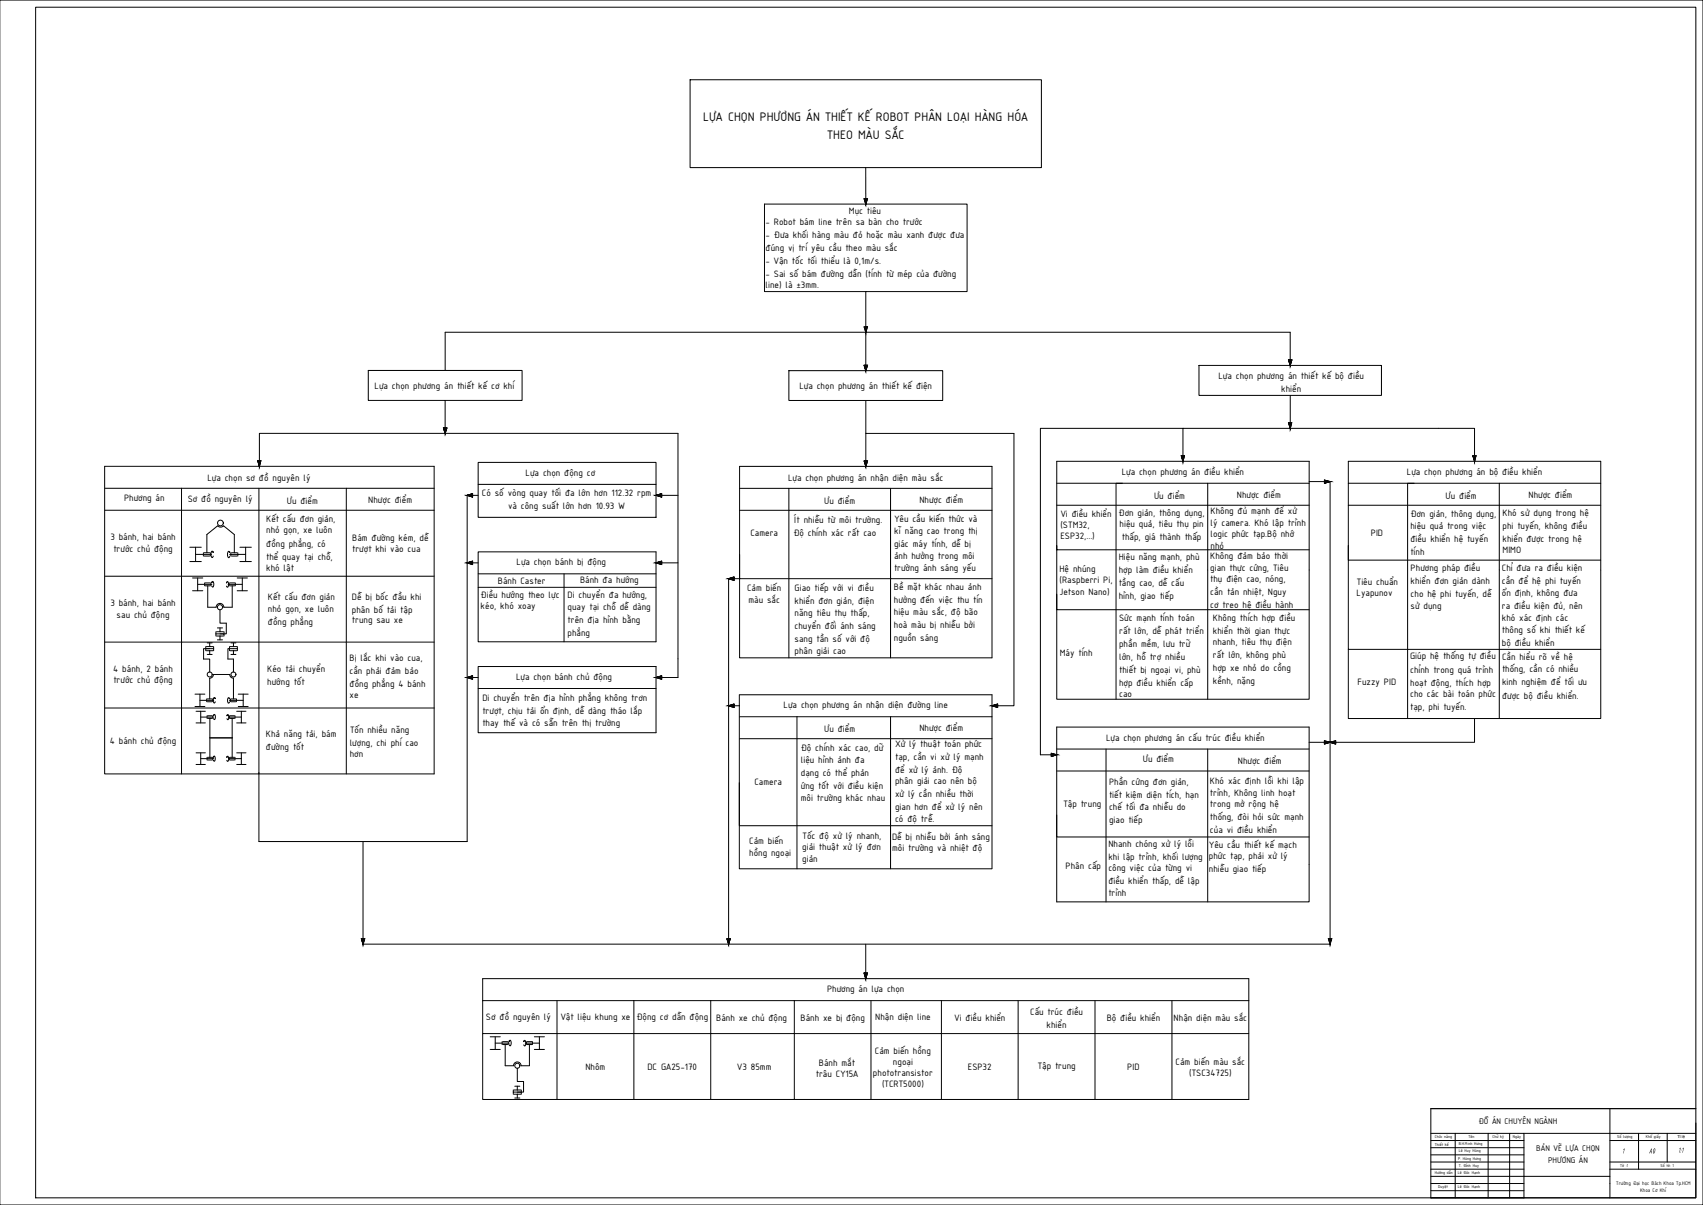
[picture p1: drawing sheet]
<svg xmlns="http://www.w3.org/2000/svg" width="1189mm" height="841mm" viewBox="0 0 1189 841" stroke-linecap="round" stroke-linejoin="round" font-family="sans-serif">
<defs><g id="words">
<g font-size="9.3">
<text x="491" y="84">LỰA CHỌN PHƯƠNG ÁN THIẾT KẾ ROBOT PHÂN LOẠI HÀNG HÓA</text>
<text x="578" y="97">THEO MÀU SẮC</text>
</g>
<g font-size="7">
<text x="593" y="149">Mục tiêu</text>
<text x="534" y="157">- Robot bám line trên sa bàn cho trước</text>
<text x="534" y="166">- Đưa khối hàng màu đỏ hoặc màu xanh được đưa</text>
<text x="534" y="175">đúng vị trí yêu cầu theo màu sắc</text>
<text x="534" y="184">- Vận tốc tối thiểu là 0,1m/s.</text>
<text x="534" y="193">- Sai số bám đường dẫn (tính từ mép của đường</text>
<text x="534" y="201">line) là ±3mm.</text>
<text x="851" y="264">Lựa chọn phương án thiết kế bộ điều</text>
<text x="261" y="271">Lựa chọn phương án thiết kế cơ khí</text>
<text x="558" y="271">Lựa chọn phương án thiết kế điện</text>
<text x="894" y="273">khiển</text>
<text x="145" y="336">Lựa chọn sơ đồ nguyên lý</text>
<text x="367" y="333">Lựa chọn động cơ</text>
<text x="550" y="335">Lựa chọn phương án nhận diện màu sắc</text>
<text x="783" y="332">Lựa chọn phương án điều khiển</text>
<text x="982" y="332">Lựa chọn phương án bộ điều khiển</text>
<text x="336" y="346">Có số vòng quay tối đa lớn hơn 112.32 rpm</text>
<text x="864" y="348">Nhược điểm</text>
<text x="1067" y="348">Nhược điểm</text>
<text x="87" y="350">Phương án</text>
<text x="131" y="350">Sơ đồ nguyên lý</text>
<text x="200" y="352">Ưu điểm</text>
<text x="257" y="351">Nhược điểm</text>
<text x="575" y="352">Ưu điểm</text>
<text x="642" y="351">Nhược điểm</text>
<text x="806" y="349">Ưu điểm</text>
<text x="1009" y="349">Ưu điểm</text>
<text x="355" y="355">và công suất lớn hơn 10.93 W</text>
<text x="845" y="359">Không đủ mạnh để xử</text>
<text x="186" y="364">Kết cấu đơn giản,</text>
<text x="554" y="365">Ít nhiễu từ môi trường.</text>
<text x="624" y="364">Yêu cầu kiến thức và</text>
<text x="741" y="361">Vi điều khiển</text>
<text x="781" y="360">Đơn giản, thông dụng,</text>
<text x="985" y="361">Đơn giản, thông dụng,</text>
<text x="1049" y="360">Khó sử dụng trong hệ</text>
<text x="740" y="368">(STM32,</text>
<text x="782" y="368">hiệu quả, tiêu thụ pin</text>
<text x="845" y="367">lý camera. Khó lập trình</text>
<text x="985" y="369">hiệu quả trong việc</text>
<text x="1049" y="369">phi tuyến, không điều</text>
<text x="77" y="377">3 bánh, hai bánh</text>
<text x="186" y="372">nhỏ gọn, xe luôn</text>
<text x="246" y="377">Bám đường kém, dễ</text>
<text x="524" y="374">Camera</text>
<text x="554" y="374">Độ chính xác rất cao</text>
<text x="624" y="373">kĩ năng cao trong thị</text>
<text x="740" y="376">ESP32,...)</text>
<text x="783" y="377">thấp, giá thành thấp</text>
<text x="845" y="375">logic phức tạp.Bộ nhớ</text>
<text x="957" y="374">PID</text>
<text x="186" y="381">đồng phẳng, có</text>
<text x="624" y="382">giác máy tính, dễ bị</text>
<text x="845" y="383">nhỏ</text>
<text x="985" y="378">điều khiển hệ tuyến</text>
<text x="1049" y="378">khiển được trong hệ</text>
<text x="79" y="385">trước chủ động</text>
<text x="246" y="385">trượt khi vào cua</text>
<text x="624" y="390">ảnh hưởng trong môi</text>
<text x="985" y="387">tính</text>
<text x="1049" y="386">MIMO</text>
<text x="186" y="391">thể quay tại chỗ,</text>
<text x="361" y="394">Lựa chọn bánh bị động</text>
<text x="781" y="391">Hiệu năng mạnh, phù</text>
<text x="845" y="390">Không đảm bảo thời</text>
<text x="186" y="399">khó lật</text>
<text x="624" y="399">trường ánh sáng yếu</text>
<text x="740" y="399">Hệ nhúng</text>
<text x="781" y="400">hợp làm điều khiển</text>
<text x="845" y="398">gian thực cứng, Tiêu</text>
<text x="985" y="399">Phương pháp điều</text>
<text x="1048" y="398">Chỉ đưa ra điều kiện</text>
<text x="348" y="408">Bánh Caster</text>
<text x="405" y="407">Bánh đa hướng</text>
<text x="740" y="407">(Raspberri Pi,</text>
<text x="845" y="406">thụ điện cao, nóng,</text>
<text x="985" y="408">khiển đơn giản dành</text>
<text x="1048" y="408">cần để hệ phi tuyến</text>
<text x="522" y="412">Cảm biến</text>
<text x="555" y="412">Giao tiếp với vi điều</text>
<text x="624" y="411">Bề mặt khác nhau ảnh</text>
<text x="781" y="409">tầng cao, dễ cấu</text>
<text x="947" y="408">Tiêu chuẩn</text>
<text x="187" y="419">Kết cấu đơn giản</text>
<text x="246" y="419">Dễ bị bốc đầu khi</text>
<text x="336" y="417">Điều hướng theo lực</text>
<text x="396" y="417">Di chuyển đa hướng,</text>
<text x="740" y="415">Jetson Nano)</text>
<text x="781" y="418">hình, giao tiếp</text>
<text x="845" y="415">cần tản nhiệt, Nguy</text>
<text x="947" y="416">Lyapunov</text>
<text x="985" y="417">cho hệ phi tuyến, dễ</text>
<text x="1048" y="416">ổn định, không đưa</text>
<text x="77" y="423">3 bánh, hai bánh</text>
<text x="336" y="425">kéo, khó xoay</text>
<text x="522" y="421">màu sắc</text>
<text x="555" y="421">khiển đơn giản, điện</text>
<text x="624" y="421">hưởng đến việc thu tín</text>
<text x="845" y="424">cơ treo hệ điều hành</text>
<text x="985" y="425">sử dụng</text>
<text x="1048" y="425">ra điều kiện đủ, nên</text>
<text x="81" y="431">sau chủ động</text>
<text x="187" y="427">nhỏ gọn, xe luôn</text>
<text x="246" y="428">phân bố tải tập</text>
<text x="396" y="426">quay tại chỗ dễ dàng</text>
<text x="555" y="430">năng tiêu thụ thấp,</text>
<text x="624" y="429">hiệu màu sắc, độ bão</text>
<text x="187" y="436">đồng phẳng</text>
<text x="246" y="435">trung sau xe</text>
<text x="396" y="435">trên địa hình bằng</text>
<text x="781" y="434">Sức mạnh tính toán</text>
<text x="847" y="433">Không thích hợp điều</text>
<text x="1048" y="433">khó xác định các</text>
<text x="555" y="439">chuyển đổi ánh sáng</text>
<text x="624" y="438">hoà màu bị nhiễu bởi</text>
<text x="781" y="443">rất lớn, dễ phát triển</text>
<text x="847" y="443">khiển thời gian thực</text>
<text x="1048" y="442">thông số khi thiết kế</text>
<text x="396" y="444">phẳng</text>
<text x="555" y="448">sang tần số với độ</text>
<text x="624" y="447">nguồn sáng</text>
<text x="781" y="452">phần mềm, lưu trữ</text>
<text x="847" y="450">nhanh, tiêu thụ điện</text>
<text x="1048" y="451">bộ điều khiển</text>
<text x="244" y="461">Bị lắc khi vào cua,</text>
<text x="555" y="456">phân giải cao</text>
<text x="740" y="458">Máy tính</text>
<text x="781" y="461">lớn, hỗ trợ nhiều</text>
<text x="847" y="459">rất lớn, không phù</text>
<text x="984" y="460">Giúp hệ thống tự điều</text>
<text x="1049" y="460">Cần hiểu rõ về hệ</text>
<text x="79" y="469">4 bánh, 2 bánh</text>
<text x="187" y="469">Kéo tải chuyển</text>
<text x="244" y="470">cần phải đảm bảo</text>
<text x="781" y="469">thiết bị ngoại vi, phù</text>
<text x="847" y="468">hợp xe nhỏ do cồng</text>
<text x="984" y="469">chỉnh trong quá trình</text>
<text x="1049" y="469">thống, cần có nhiều</text>
<text x="79" y="477">trước chủ động</text>
<text x="187" y="478">hướng tốt</text>
<text x="244" y="479">đồng phẳng 4 bánh</text>
<text x="360" y="475">Lựa chọn bánh chủ động</text>
<text x="781" y="479">hợp điều khiển cấp</text>
<text x="847" y="477">kềnh, nặng</text>
<text x="948" y="478">Fuzzy PID</text>
<text x="984" y="478">hoạt động, thích hợp</text>
<text x="1049" y="478">kinh nghiệm để tối ưu</text>
<text x="244" y="487">xe</text>
<text x="337" y="489">Di chuyển trên địa hình phẳng không trơn</text>
<text x="781" y="486">cao</text>
<text x="984" y="486">cho các bài toán phức</text>
<text x="1049" y="488">được bộ điều khiển.</text>
<text x="547" y="494">Lựa chọn phương án nhận diện đường line</text>
<text x="984" y="495">tạp, phi tuyến.</text>
<text x="337" y="498">trượt, chịu tải ổn định, dễ dàng tháo lắp</text>
<text x="337" y="507">thay thế và có sẵn trên thị trường</text>
<text x="186" y="515">Khả năng tải, bám</text>
<text x="244" y="512">Tốn nhiều năng</text>
<text x="575" y="511">Ưu điểm</text>
<text x="642" y="510">Nhược điểm</text>
<text x="77" y="519">4 bánh chủ động</text>
<text x="244" y="521">lượng, chi phí cao</text>
<text x="625" y="521">Xử lý thuật toán phức</text>
<text x="772" y="517">Lựa chọn phương án cấu trúc điều khiển</text>
<text x="186" y="524">đường tốt</text>
<text x="559" y="524">Độ chính xác cao, dữ</text>
<text x="244" y="528">hơn</text>
<text x="559" y="533">liệu hình ảnh đa</text>
<text x="625" y="530">tạp, cần vi xử lý mạnh</text>
<text x="798" y="532">Ưu điểm</text>
<text x="864" y="533">Nhược điểm</text>
<text x="625" y="539">để xử lý ảnh. Độ</text>
<text x="559" y="542">dạng có thể phản</text>
<text x="527" y="548">Camera</text>
<text x="559" y="551">ứng tốt với điều kiện</text>
<text x="625" y="547">phân giải cao nên bộ</text>
<text x="774" y="548">Phần cứng đơn giản,</text>
<text x="845" y="547">Khó xác định lỗi khi lập</text>
<text x="625" y="556">xử lý cần nhiều thời</text>
<text x="774" y="557">tiết kiệm diện tích, hạn</text>
<text x="845" y="555">trình, Không linh hoạt</text>
<text x="559" y="559">môi trường khác nhau</text>
<text x="742" y="563">Tập trung</text>
<text x="845" y="563">trong mở rộng hệ</text>
<text x="625" y="565">gian hơn để xử lý nên</text>
<text x="774" y="565">chế tối đa nhiễu do</text>
<text x="625" y="574">có độ trễ.</text>
<text x="774" y="574">giao tiếp</text>
<text x="845" y="572">thống, đòi hỏi sức mạnh</text>
<text x="845" y="581">của vi điều khiển</text>
<text x="560" y="585">Tốc độ xử lý nhanh,</text>
<text x="623" y="586">Dễ bị nhiễu bởi ánh sáng</text>
<text x="523" y="589">Cảm biến</text>
<text x="560" y="594">giải thuật xử lý đơn</text>
<text x="774" y="591">Nhanh chóng xử lý lỗi</text>
<text x="844" y="592">Yêu cầu thiết kế mạch</text>
<text x="523" y="598">hồng ngoại</text>
<text x="623" y="594">môi trường và nhiệt độ</text>
<text x="774" y="600">khi lập trình, khối lượng</text>
<text x="844" y="600">phức tạp, phải xử lý</text>
<text x="560" y="601">giản</text>
<text x="744" y="607">Phân cấp</text>
<text x="774" y="608">công việc của từng vi</text>
<text x="844" y="608">nhiễu giao tiếp</text>
<text x="774" y="617">điều khiển thấp, dễ lập</text>
<text x="774" y="626">trình</text>
<text x="577" y="693">Phương án lựa chọn</text>
<text x="339" y="712">Sơ đồ nguyên lý</text>
<text x="392" y="712">Vật liệu khung xe</text>
<text x="444" y="712">Động cơ dẫn động</text>
<text x="500" y="712">Bánh xe chủ động</text>
<text x="559" y="712">Bánh xe bị động</text>
<text x="611" y="712">Nhận diện line</text>
<text x="666" y="713">Vi điều khiển</text>
<text x="719" y="708">Cấu trúc điều</text>
<text x="773" y="712">Bộ điều khiển</text>
<text x="819" y="712">Nhận diện màu sắc</text>
<text x="731" y="717">khiển</text>
<text x="611" y="736">Cảm biến hồng</text>
<text x="623" y="743">ngoại</text>
<text x="821" y="743">Cảm biến màu sắc</text>
<text x="409" y="747">Nhôm</text>
<text x="452" y="747">DC GA25-170</text>
<text x="515" y="747">V3 85mm</text>
<text x="572" y="744">Bánh mắt</text>
<text x="676" y="747">ESP32</text>
<text x="724" y="746">Tập trung</text>
<text x="787" y="747">PID</text>
<text x="570" y="752">trâu CY15A</text>
<text x="609" y="751">phototransistor</text>
<text x="830" y="751">(TSC34725)</text>
<text x="616" y="759">(TCRT5000)</text>
</g>
<g font-size="6.2">
<text x="1032" y="784">ĐỒ ÁN CHUYÊN NGÀNH</text>
<text x="1072" y="803">BẢN VẼ LỰA CHỌN</text>
<text x="1081" y="812">PHƯƠNG ÁN</text>
</g>
<g font-size="5.4">
<text x="1132" y="805">1</text>
<text x="1151" y="805">A0</text>
<text x="1172" y="805">1:1</text>
</g>
<g font-size="3.9">
<text x="1128" y="827">Trường Đại học Bách Khoa Tp.HCM</text>
<text x="1145" y="832">Khoa Cơ Khí</text>
</g>
<g font-size="3.1">
<text x="1002" y="794">Chức năng</text>
<text x="1025" y="794">Tên</text>
<text x="1042" y="794">Chữ ký</text>
<text x="1056" y="794">Ngày</text>
<text x="1129" y="795">Số lượng</text>
<text x="1149" y="795">Khổ giấy</text>
<text x="1002" y="800">Thiết kế</text>
<text x="1018" y="799">B.H.Minh Hưng</text>
<text x="1018" y="810">P. Hùng Hưng</text>
<text x="1018" y="804">Lê Huy Hùng</text>
<text x="1018" y="815">T. Đình Huy</text>
<text x="1131" y="815">Tờ :1</text>
<text x="1159" y="815">Số tờ: 1</text>
<text x="1002" y="820">Hướng dẫn</text>
<text x="1018" y="819">Lê Đức Hạnh</text>
<text x="1004" y="829">Duyệt</text>
<text x="1018" y="829">Lê Đức Hạnh</text>
</g>
<text font-size="2.8" x="1171" y="794">Tỉ lệ</text>
</g></defs>
<!-- layer: 0 -->
<g fill="none" stroke="#000" stroke-width=".7">
<path d="M0 0h1189v841h-1189M482 56h245v61h-245zM604 117v24M603 139h1v3zM603 139h3l-2 3zM604 139h2l-2 3zM534 142h141v62h-141zM604 204v24M603 228h1v4zM604 228h2l-2 4zM604 232v23M257 259h107v20h-107z"/>
<path d="M551 259h107v21h-107zM603 255h1v4l-1-4h3l-2 4zM604 255h2l-2 4zM837 255h127v21h-127zM900 251h1v4l-1-4h2l-1 4zM901 251h1l-1 4zM901 255v-23h-590v27M311 279v23M604 280v46M901 276v23M310 299h1v3l-1-3h2l-1 3zM311 299h1l-1 3z"/>
<path d="M826 299h-100v228h8M826 299h203v23M826 299v23M900 295h1v4l-1-4h2l-1 4zM901 295h1l-1 4zM604 303h104v190h-15M825 318h1v4l-1-4h2l-1 4zM826 318h1l-1 4zM1028 318h1v4l-1-4h2l-1 4zM1029 318h1l-1 4zM73 325h230v215h-230zM180 322h1v3l-1-3h2l-1 3z"/>
<path d="M181 325v-23h292v171h-15M181 322h1l-1 3zM334 323h124v38h-124zM334 338h124M516 326h177v133h-177zM603 322h1v4l-1-4h3l-2 4zM604 322h2l-2 4zM738 337h176M784 337h-5v151M843 337v151M914 336h15M925 335l4 1h-4z"/>
<path d="M925 335l4 1-4 1v-1h4l-4 1zM929 336v323M941 337h176M987 337h-4v164M1047 337v164M73 341h230M73 356h230M127 341v199M181 341v246h145v-241l4-1v1h-4l4-1v2l-4-1h8M242 341v199M326 346h4v1zM458 346h4v1z"/>
<path d="M458 346l4-1v2l-4-1 4-1v1zM458 346h15M516 341h177M516 356h177M551 341v118M622 341v118M738 353h176M941 353h176M133 392h8M133 382h8M137 382v10M137 387h11"/>
<path d="M142 386v2M142 388h4M142 386h4M144 386v-13l8-6 2 1 2-1 8 6v13M147 386v2M149 386v-1a2.5 2.5 0 0 0-1 4l1-1M149 385v1v-1M160 387h11M160 386v-1a2.5 2.5 0 0 0-1 4l1-1M160 385v1v-1M161 386v2M162 388h4"/>
<path d="M162 386h4M166 386v2M167 392h8M167 382h8M171 382v10M326 393h4v1zM326 393l4-1v2l-4-1 4-1v1zM326 393h8M334 385h124v63h-124zM458 393h4v1zM458 393l4-1v2l-4-1 4-1v1zM458 393h15"/>
<path d="M516 387v17h177M738 381v-59h176v166h-176v-73M914 384h-176v-3v45h176M941 381v-59h176v179h-176v-48M1117 391h-176v-10v72h176M73 402h230M134 403h8M134 412h8M138 403v9M138 408h10M143 407v2M143 407h4"/>
<path d="M143 409h4M145 409v15h6a2.7 2.7 0 0 1 3-3 2.7 2.7 0 0 1 2 3h6v-15M147 407v2M148 407v-1a2.2 2.2 0 0 1 0 4v-1M148 406v1v-1M158 407v-1a2.2 2.2 0 0 1 1 4l-1-1M158 406v1M159 408h10M160 407v2M160 407h4M160 409h4M164 407v2"/>
<path d="M166 403h7M166 412h7M169 403v9M334 401h124M334 410h124M394 401v47M509 404h3v1zM509 404l3-1v2l-3-1 3-1v1zM516 404h-7v255M152 438h3M154 426v9h4v7h-4M154 438v3"/>
<path d="M73 448h230M144 451v2h5M144 453v1M144 454h5M144 451h5M145 457h3M145 449h3M146 453h-4v7h4v9M146 449v2M146 454v3M149 451v3M151 442h5v2"/>
<path d="M151 441v3M151 441h5M151 444h5M152 447h3M154 444v3M156 441v1M160 451v3M161 454h4M161 451h4M161 457h4M161 449h4M163 449v2"/>
<path d="M163 454v3M166 451v2h-7v7h4v9M166 453v1M326 473h4v1zM326 473l4-1v2l-4-1 4-1v1zM326 473h8M334 465h124v46h-124zM458 473h4v1zM458 473l4-1v2l-4-1 4-1v1zM73 494h230M136 493h7M136 484h7"/>
<path d="M137 496h6M140 484v9M140 489h9M140 496v9M144 488v2M145 500v1M145 490h3M145 488h3M145 500h3M146 488v-15l2-1 1-1h11l1 1 2 1v15M148 488v2M148 500v1"/>
<path d="M149 499a2 2 0 0 1 0 3v-1M149 499h.1M150 488v-1a2.1 2.1 0 0 0 0 4v-1M150 487v1v-1M158 500l1-1a2 2 0 0 1 0 3h-1M158 499h1M160 500v1M160 489h10M160 488v-1a2.1 2.1 0 0 0 0 4v-1M160 487v1v-1M161 500h3M161 488v2"/>
<path d="M161 490h4M161 488h4M164 500v1M165 488v2M165 496h7M166 493h7M166 484h7M168 496v9M170 484v9M334 481h124M509 493h3v1zM509 493l3-2v3l-3-1 3-2v2z"/>
<path d="M509 493h7M516 485v121h176M516 485h177v121M693 493h3v1zM693 493l3-2v3l-3-1 3-2v2zM137 505h6M140 500h9M145 501h3M147 501v28M147 515h15M159 500h9M161 501h3"/>
<path d="M162 501v28M165 505h7M516 500h177M516 516h177M556 500v106M622 500v106M738 507h176v122h-176zM914 518h14M925 517l3 1h-3zM925 517l3 1-3 1v-1h3l-3 1zM928 518l4-1v1zM1029 501v17h-101"/>
<path d="M137 534h6M137 525h6M140 525v9M140 529h9M145 529v1M145 530h3M145 529h3M148 529v1M149 529v-1a2 2 0 0 1 0 3M149 528h.1M158 529l1-1a2 2 0 0 1 0 3h-1M158 528h1"/>
<path d="M159 529h9M160 529v1M161 530h3M161 529h3M164 529v1M165 534h7M165 525h7M168 525v9M734 526l4 1h-4zM734 526l4 1-4 1v-1h4l-4 1zM738 523h176M738 538h176"/>
<path d="M772 523v106M843 523v106M516 546v30h177M738 569v15h176M253 587v72M252 655h1v4l-1-4h3l-2 4zM253 655h2l-2 4zM253 659h676M507 655h2v4l-2-4h3l-1 4zM509 655h1l-1 4zM604 659v20M927 655h2v4z"/>
<path d="M929 655h1l-1 4zM603 679h1v4l-1-4h3l-2 4zM604 679h2l-2 4zM337 698v69h106M337 698h535M337 698v-15h535v84h-429M389 698v69M443 698v69M496 698v69M555 698v69M608 698v69M657 698v69"/>
<path d="M711 698v69M764 698v69M818 698v69M337 721h535M342 724h7M342 732h7M346 724v8M346 728h10M351 727v2M351 727h3M351 729h3M353 729v15h5a2.7 2.7 0 0 1 3-3 2.7 2.7 0 0 1 3 3h6v-15"/>
<path d="M355 727v2M355 727l1-1a2.2 2.2 0 0 1 0 4l-1-1M355 726v1h1M366 727v-1a2.2 2.2 0 0 1 0 4v-1M366 727h.1M367 728h10M367 727v2M368 727h3M368 729h3M372 727v2M373 724h7M373 732h7"/>
<path d="M377 724v8M359 758h4M361 746v9h4v7h-4M361 758v3M358 762h6v2M358 761v3M359 761h4M359 764h4M359 766h4M361 764v2M364 761v1M1184 784v52h-185h65"/>
<circle cx="154" cy="365" r="2"/>
<circle cx="154" cy="424" r="1.8"/>
<circle cx="146" cy="471" r="1.7"/>
<circle cx="163" cy="471" r="1.7"/>
<circle cx="361" cy="744" r="1.8"/>
</g>
<!-- layer: Khung ten -->
<path d="M25 5h1159v831h-1159z" fill="none" stroke="#000" stroke-width=".7"/>
<!-- layer: Duong dam -->
<g fill="none" stroke="#000" stroke-width=".7">
<path d="M1124 774v62M1184 774h-185v52M999 796h65M999 791h185M1016 791v45M1039 791v45M1054 791v45M1064 791v35M1124 796h60M1144 791v25M1164 791v20M999 801h65"/>
<path d="M999 806h65M999 811h65M999 816h65M1124 811h60M1124 816h60M999 836v-10h65v10M999 821h125M999 831h65"/>
</g>
<!-- layer: 0 -->
<g fill="#000" stroke="#000" stroke-width=".7">
<path d="M603 139h1v3zM604 139v3l2-3z"/>
<path d="M603 228h1v4zM604 228v4l2-4z"/>
<path d="M603 255h1v4zM604 255v4l2-4z"/>
<path d="M900 251h1v4zM901 251v4l1-4z"/>
<path d="M310 299h1v3zM311 299v3l1-3z"/>
<path d="M900 295h1v4zM901 295v4l1-4z"/>
<path d="M825 318h1v4zM826 318v4l1-4z"/>
<path d="M1028 318h1v4zM1029 318v4l1-4z"/>
<path d="M180 322h1v3zM181 322v3l1-3z"/>
<path d="M603 322h1v4zM604 322v4l2-4z"/>
<path d="M925 335l4 1h-4zM925 336v1l4-1z"/>
<path d="M326 346l4-1v1zM326 346l4 1v-1z"/>
<path d="M458 346l4-1v1zM458 346l4 1v-1z"/>
<path d="M326 393l4-1v1zM326 393l4 1v-1z"/>
<path d="M458 393l4-1v1zM458 393l4 1v-1z"/>
<path d="M509 404l3-1v1zM509 404l3 1v-1z"/>
<path d="M326 473l4-1v1zM326 473l4 1v-1z"/>
<path d="M458 473l4-1v1zM458 473l4 1v-1z"/>
<path d="M509 493l3-2v2zM509 493l3 1v-1z"/>
<path d="M693 493l3-2v2zM693 493l3 1v-1z"/>
<path d="M925 517l3 1h-3zM925 518v1l3-1z"/>
<path d="M928 518l4-1v1zM928 518l4 1v-1z"/>
<path d="M734 526l4 1h-4zM734 527v1l4-1z"/>
<path d="M252 655h1v4zM253 655v4l2-4z"/>
<path d="M507 655h2v4zM509 655v4l1-4z"/>
<path d="M927 655h2v4zM929 655v4l1-4z"/>
<path d="M603 679h1v4zM604 679v4l2-4z"/>
</g>
<use href="#words"/>
</svg>
